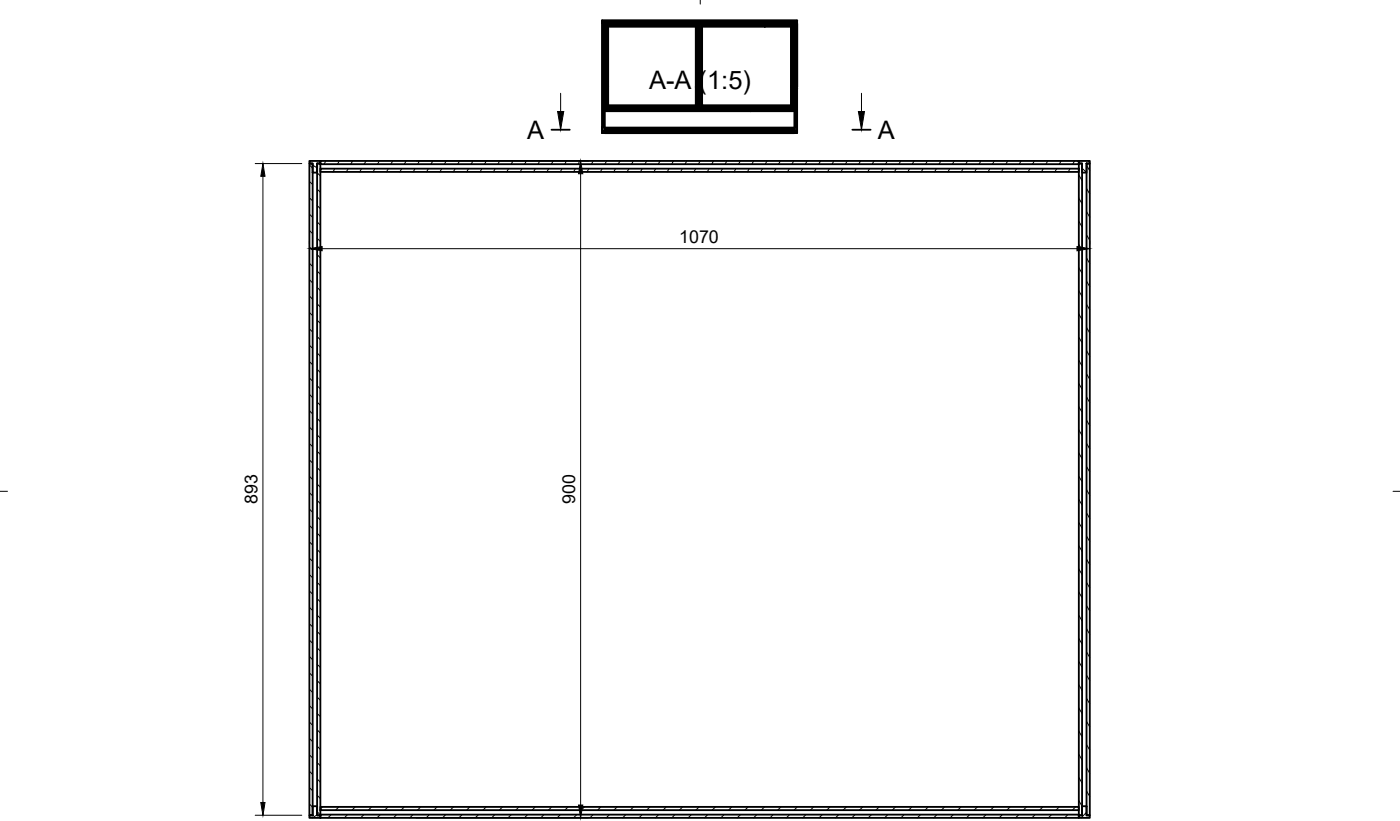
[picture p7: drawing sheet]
<svg xmlns="http://www.w3.org/2000/svg" width="384mm" height="225mm" viewBox="0 0 384 225" stroke-linecap="round" stroke-linejoin="round" font-family="sans-serif">
<defs><g id="words">
<g font-size="7">
<text x="178" y="24.4">A-A</text>
<text x="191.6" y="24.4">(</text>
<text x="193.9" y="24.4">1:5)</text>
<text x="144.6" y="38.1">A</text>
<text x="240.7" y="38.1">A</text>
</g>
<g font-size="4.9">
<text x="186.3" y="66.7">1070</text>
<text x="70.6" y="138.2" transform="rotate(-90 70.6 138.2)">893</text>
<text x="157.8" y="138.2" transform="rotate(-90 157.8 138.2)">900</text>
</g>
</g></defs>
<!-- layer: Visible -->
<g fill="none" stroke="#000" stroke-width=".51">
<path d="M165.1 6.4l.1 28.6M165.1 6.2v.2h.5M165.1 5.7v.2h53.5v.3h-53.5v-.3M165.1 5.7h53.5M165.1 5.7v-.1h53.5v.1M165.3 6.4v28.6M165.6 6.4v28.6h.2M165.6 6.4h.3M165.9 6.4v23.3M165.9 6.5h52.7v17.4M166.3 6.6l-.2 17.2M166.6 6.6h-.6v23h.3"/>
<path d="M166.8 6.6v.7M166.8 6.6h-.2v17.2h-.3h.4M166.8 6.6h24M166.8 7.3h24M166.8 7.1h24M166.8 6.8h24M166.8 7.3v21.5M178.6 6.5v.1M178.7 6.4h.1M178.7 6.5l.1 .1M179.1 6.4v.2M179.3 6.4l.1 .2"/>
<path d="M190.8 6.6h.5M190.8 6.6v.7M190.8 7.3v21.5M191 6.6v17.2h-.1M192 6.6v17.2h-.2M192.3 6.6h-.6v23h.6M192.4 6.6h.1M192.4 6.6h-.1v17.2h-.3v5.8M192.5 6.6v.2h17.2v-.2M192.5 6.8v.3M192.5 7.3v21.5M192.5 6.6h24.4"/>
<path d="M192.5 7.3h24.4M192.9 6.5v.1M193.1 6.5v.1M193.4 6.5v.1M193.6 6.5v.1M209.7 7.2v-.1h-17.2v.2M209.7 6.6h.1M209.7 7.2v.1M209.7 6.6v.6M216.9 6.6h.2M216.9 6.6v.2h-7.2v.3h7.2v.2M216.9 6.8v.3"/>
<path d="M216.9 7.3v21.5M217.4 6.6h-.3l-.1 17.2M217.9 6.4v28.6M218.1 6.4v28.6h-.2M218.4 6.4v28.6h.1M218.5 6.4h.1M218.6 6.2v.2M218.6 5.7v.2M218.6 6.4v28.6M165.1 35.7h53.5v.8h-53.5zM165.1 36.3h53.5M165.1 35.9h53.5"/>
<path d="M165.2 35h.1M165.2 35v.7M165.3 35v-.7h.3v.7h.2M165.8 35h.1M165.8 36.5h.1M165.9 35.6l-.1 .1M165.9 35h.1M165.9 35.6v.1M165.9 35h52.2v-.7h.3v.7h.1M165.9 24.2v.3h.1M165.9 29.7v.5M165.9 29.7h52v.2h-12"/>
<path d="M165.9 35.6v-.1h52v.1M165.9 35v.2h52M165.9 30.5v4.5M165.9 24.2h.1M165.9 23.7h.1M165.9 23.9h.1M165.9 29.9h40M166 23.8h.1M166.1 23.8l.2 5.8h.3M166.5 35.2v.3M166.7 23.8h.1M166.7 23.8h-.1v5.8h.2"/>
<path d="M166.8 29.4h24v.2M166.8 28.8v.8M166.8 28.8h24M166.8 29.1h24M166.8 29.6h24M182.7 36.4l.1 .1M182.9 36.5h.1M183.4 36.4l-.2 .1M190.8 23.8h.1M190.8 28.8v.6M190.8 29.6h.2M190.9 23.8h.1v5.8h.3"/>
<path d="M191 23.8h.5M191.3 23.8v-17.2h.3v23h-.3v-5.8h.2M191.5 23.8h.1M191.6 24.5h.1M191.6 24.2h.1M191.6 23.7h.1M191.6 23.9h.1M191.7 23.8h.1M191.8 23.8h.6M192.4 23.8h.1M192.4 23.8h-.1v5.8h.1M192.4 29.6h.1"/>
<path d="M192.5 29.4h24.4v.2M192.5 28.8v.8M192.5 24.5h.1M192.5 24.2h.1M192.5 23.7h.1M192.5 23.9h.1M192.5 28.8h24.4M192.5 29.1h24.4M192.5 29.6h24.4M192.9 29.6v.1M193.1 29.6v.1M193.4 29.6v.1"/>
<path d="M193.6 29.6v.1M200.3 36.4v.1M200.5 36.5h-.2M200.8 36.5h.1M201 36.4l-.1 .1M205.9 30.4v-.2h-40v.3M205.9 29.7v.2M205.9 30.4v.1M205.9 29.9v.5M205.9 29.9v.3h12v.3h-52M216.9 23.8h.1M216.9 28.8v.6"/>
<path d="M216.9 29.6h.5M217 23.8h.4M217.4 23.8v-17.2h.3v23h-.3v-5.8h.2M217.4 23.8h-.3v5.8M217.4 23.8h.2M217.6 23.8h.1M217.7 24.5h.2M217.7 24.2h.2M217.7 23.7h.2M217.7 23.9h.2M217.8 36.5h.1M217.9 35.6v.1"/>
<path d="M217.9 35h.1M217.9 35.2h-.7v.3M217.9 35v.2M218.5 35h.1M218.6 35h.1M218.6 24.2v.2M218.6 35v.6M218.6 23.7h.1M218.6 35.6v.1M84.9 44.1h3v.7h-.9v2.5h-1.3v-2.5h-.8zM84.9 44.8h.8v178.6h-.8zM87 44.8h.9v178.6h-.9z"/>
<path d="M87.9 46.2h208v.9h-208zM87.9 44.1h208v.9h-208zM295.9 44.1h3v.7h-.9v2.5h-1.2v-2.5h-.9zM295.9 44.8h.9v178.6h-.9zM298 44.8h.9v178.6h-.9zM85.7 220.9h1.3v2.5h.9v.7h-3v-.7h.8zM87.9 221.1h208v.9h-208zM87.9 223.2h208v.9h-208zM296.8 220.9h1.2v2.5h.9v.7h-3v-.7h.9z"/>
</g>
<g fill="#000">
<circle cx="165.9" cy="6.5" r=".25"/>
<circle cx="165.9" cy="23.9" r=".25"/>
<circle cx="165.9" cy="23.7" r=".25"/>
<circle cx="217.9" cy="30.3" r=".25"/>
</g>
<!-- layer: BORDER -->
<path d="M192 -.1v1.2M0 134.6h2M382 134.6h2" fill="none" stroke="#000" stroke-width=".27"/>
<!-- layer: Hatching -->
<g fill="none" stroke="#000" stroke-width=".27">
<path d="M84.9 58.7l.8 .9M84.9 54.2l.8 .9M84.9 49.7l.8 .9M84.9 45.2l.8 .9M84.9 44.8h.1M85.7 45.3l1.3 .7M87 56.3l.9 .9M87 51.8l.9 .9M87 47.3l.9 .9M88.2 46.2l-.3 .6M89.4 44.1l-.5 .9M91.8 46.2l-.5 .9"/>
<path d="M93 44.1l-.5 .9M95.5 46.2l-.5 .9M96.7 44.1l-.5 .9M99.1 46.2l-.5 .9M100.4 44.1l-.5 .9M102.8 46.2l-.5 .9M104 44.1l-.5 .9M106.5 46.2l-.5 .9M107.7 44.1l-.5 .9M110.1 46.2l-.5 .9M111.4 44.1l-.5 .9M113.8 46.2l-.5 .9"/>
<path d="M115 44.1l-.5 .9M117.5 46.2l-.5 .9M118.7 44.1l-.5 .9M121.1 46.2l-.5 .9M122.4 44.1l-.5 .9M124.8 46.2l-.5 .9M126 44.1l-.5 .9M128.5 46.2l-.5 .9M129.7 44.1l-.5 .9M132.1 46.2l-.5 .9M133.4 44.1l-.5 .9M135.8 46.2l-.5 .9"/>
<path d="M137 44.1l-.5 .9M139.5 46.2l-.5 .9M140.7 44.1l-.5 .9M143.1 46.2l-.5 .9M144.4 44.1l-.6 .9M146.8 46.2l-.5 .9M148 44.1l-.5 .9M150.5 46.2l-.5 .9M151.7 44.1l-.5 .9M154.1 46.2l-.5 .9M155.4 44.1l-.5 .9M157.8 46.2l-.5 .9"/>
<path d="M159 44.1l-.5 .9M161.5 46.2l-.5 .9M162.7 44.1l-.5 .9M165.1 46.2l-.5 .9M166.4 44.1l-.5 .9M168.8 46.2l-.5 .9M170 44.1l-.5 .9M172.5 46.2l-.5 .9M173.7 44.1l-.5 .9M176.1 46.2l-.5 .9M177.4 44.1l-.6 .9M179.8 46.2l-.5 .9"/>
<path d="M181 44.1l-.5 .9M183.5 46.2l-.5 .9M184.7 44.1l-.5 .9M187.1 46.2l-.5 .9M188.4 44.1l-.6 .9M190.8 46.2l-.5 .9M192 44.1l-.5 .9M194.5 46.2l-.6 .9M195.7 44.1l-.5 .9M198.1 46.2l-.5 .9M199.3 44.1l-.5 .9M201.8 46.2l-.5 .9"/>
<path d="M203 44.1l-.5 .9M205.5 46.2l-.5 .9M206.7 44.1l-.5 .9M209.1 46.2l-.5 .9M210.3 44.1l-.5 .9M212.8 46.2l-.5 .9M214 44.1l-.5 .9M216.5 46.2l-.5 .9M217.7 44.1l-.5 .9M220.1 46.2l-.5 .9M221.4 44.1l-.6 .9M223.8 46.2l-.5 .9"/>
<path d="M225 44.1l-.5 .9M227.5 46.2l-.6 .9M228.7 44.1l-.5 .9M231.1 46.2l-.5 .9M232.3 44.1l-.5 .9M234.8 46.2l-.5 .9M236 44.1l-.5 .9M238.5 46.2l-.5 .9M239.7 44.1l-.5 .9M242.1 46.2l-.5 .9M243.3 44.1l-.5 .9M245.8 46.2l-.5 .9"/>
<path d="M247 44.1l-.5 .9M249.4 46.2l-.5 .9M250.7 44.1l-.5 .9M253.1 46.2l-.5 .9M254.3 44.1l-.5 .9M256.8 46.2l-.5 .9M258 44.1l-.5 .9M260.5 46.2l-.6 .9M261.7 44.1l-.5 .9M264.1 46.2l-.5 .9M265.3 44.1l-.5 .9M267.8 46.2l-.5 .9"/>
<path d="M269 44.1l-.5 .9M271.5 46.2l-.6 .9M272.7 44.1l-.5 .9M275.1 46.2l-.5 .9M276.3 44.1l-.5 .9M278.8 46.2l-.5 .9M280 44.1l-.5 .9M282.4 46.2l-.5 .9M283.7 44.1l-.5 .9M286.1 46.2l-.5 .9M287.3 44.1l-.5 .9M289.8 46.2l-.5 .9"/>
<path d="M291 44.1l-.5 .9M293.4 46.2l-.5 .9M294.7 44.1l-.5 .9M295.8 54.3l.9 1.5M295.8 47.9l.9 1.6M296.7 46.1l1.3 1.2M298 58l.8 1.5M298 51.6l.8 1.5M298 45.3l.8 1.5M84.9 76.6l.8 .9M84.9 72.2l.8 .8M84.9 67.7l.8 .9"/>
<path d="M84.9 63.2l.8 .8M87 78.8l.9 .8M87 74.3l.9 .9M87 69.8l.9 .9M87 65.3l.9 .9M87 60.8l.9 .9M295.8 79.7l.9 1.5M295.8 73.3l.9 1.6M295.8 67l.9 1.5M295.8 60.6l.9 1.6M298 77l.8 1.5M298 70.7l.8 1.5"/>
<path d="M298 64.3l.8 1.5M84.9 99.1l.8 .9M84.9 94.6l.8 .9M84.9 90.1l.8 .9M84.9 85.6l.8 .9M84.9 81.1l.8 .9M87 96.7l.9 .9M87 92.2l.9 .9M87 87.7l.9 .9M87 83.3l.9 .8M295.8 98.7l.9 1.6M295.8 92.4l.9 1.5"/>
<path d="M295.8 86l.9 1.6M298 96.1l.8 1.5M298 89.7l.8 1.5M298 83.4l.8 1.5M84.9 117l.8 .9M84.9 112.6l.8 .8M84.9 108.1l.8 .9M84.9 103.6l.8 .9M87 119.2l.9 .9M87 114.7l.9 .9M87 110.2l.9 .9M87 105.7l.9 .9"/>
<path d="M87 101.2l.9 .9M295.8 117.8l.9 1.5M295.8 111.4l.9 1.6M295.8 105.1l.9 1.5M298 115.1l.8 1.5M298 108.8l.8 1.5M298 102.4l.8 1.5M84.9 139.5l.8 .9M84.9 135l.8 .9M84.9 130.5l.8 .9M84.9 126l.8 .9M84.9 121.6l.8 .8"/>
<path d="M87 137.1l.9 .9M87 132.6l.9 .9M87 128.2l.9 .8M87 123.7l.9 .8M295.8 136.8l.9 1.6M295.8 130.5l.9 1.5M295.8 124.1l.9 1.6M298 134.2l.8 1.5M298 127.8l.8 1.5M298 121.5l.8 1.5M84.9 157.5l.8 .8M84.9 153l.8 .9"/>
<path d="M84.9 148.5l.8 .9M84.9 144l.8 .9M87 159.6l.9 .9M87 155.1l.9 .9M87 150.6l.9 .9M87 146.1l.9 .9M87 141.6l.9 .9M295.8 155.9l.9 1.5M295.8 149.5l.9 1.6M295.8 143.2l.9 1.5M298 159.6l.8 1.5M298 153.2l.8 1.5"/>
<path d="M298 146.9l.8 1.5M298 140.5l.8 1.5M84.9 179.9l.8 .9M84.9 175.4l.8 .9M84.9 170.9l.8 .9M84.9 166.4l.8 .9M84.9 162l.8 .8M87 177.5l.9 .9M87 173.1l.9 .8M87 168.6l.9 .9M87 164.1l.9 .8M295.8 174.9l.9 1.6"/>
<path d="M295.8 168.6l.9 1.5M295.8 162.2l.9 1.6M298 178.6l.8 1.5M298 172.3l.8 1.5M298 165.9l.8 1.5M84.9 197.9l.8 .8M84.9 193.4l.8 .9M84.9 188.9l.8 .9M84.9 184.4l.8 .9M87 200l.9 .9M87 195.5l.9 .9M87 191l.9 .9"/>
<path d="M87 186.5l.9 .9M87 182l.9 .9M295.8 194l.9 1.5M295.8 187.6l.9 1.6M295.8 181.3l.9 1.5M298 197.7l.8 1.5M298 191.3l.8 1.5M298 185l.8 1.5M84.9 215.8l.8 .9M84.9 211.3l.8 .9M84.9 206.9l.8 .8M84.9 202.4l.8 .8"/>
<path d="M87 217.9l.9 .9M87 213.5l.9 .8M87 209l.9 .9M87 204.5l.9 .9M295.8 219.4l.9 1.5M295.8 213l.9 1.6M295.8 206.7l.9 1.5M295.8 200.3l.9 1.6M298 216.7l.8 1.5M298 210.4l.8 1.5M298 204l.8 1.5M84.9 220.3l.8 .9"/>
<path d="M87 222.4l.9 .9M87 223.3l-1.4 .8M88.5 221.1l-.6 .6M90.8 223.2l-.9 .9M92.9 221.1l-.9 .9M95.3 223.2l-.9 .9M97.4 221.1l-.9 .9M99.8 223.2l-.9 .9M101.9 221.1l-.9 .9M104.3 223.2l-.9 .9M106.4 221.1l-.9 .9M108.8 223.2l-.9 .9"/>
<path d="M110.9 221.1l-.9 .9M113.3 223.2l-.9 .9M115.4 221.1l-.9 .9M117.7 223.2l-.8 .9M119.9 221.1l-.9 .9M122.2 223.2l-.8 .9M124.4 221.1l-.9 .9M126.7 223.2l-.8 .9M128.9 221.1l-.9 .9M131.2 223.2l-.9 .9M133.3 221.1l-.8 .9M135.7 223.2l-.9 .9"/>
<path d="M137.8 221.1l-.9 .9M140.2 223.2l-.9 .9M142.3 221.1l-.8 .9M144.7 223.2l-.9 .9M146.8 221.1l-.9 .9M149.2 223.2l-.9 .9M151.3 221.1l-.9 .9M153.7 223.2l-.9 .9M155.8 221.1l-.9 .9M158.2 223.2l-.9 .9M160.3 221.1l-.9 .9M162.7 223.2l-.9 .9"/>
<path d="M164.8 221.1l-.9 .9M167.1 223.2l-.8 .9M169.3 221.1l-.9 .9M171.6 223.2l-.9 .9M173.8 221.1l-.9 .9M176.1 223.2l-.9 .9M178.2 221.1l-.8 .9M180.6 223.2l-.9 .9M182.7 221.1l-.8 .9M185.1 223.2l-.9 .9M187.2 221.1l-.9 .9M189.6 223.2l-.9 .9"/>
<path d="M191.7 221.1l-.9 .9M194.1 223.2l-.9 .9M196.2 221.1l-.9 .9M198.6 223.2l-.9 .9M200.7 221.1l-.9 .9M203.1 223.2l-.9 .9M205.2 221.1l-.9 .9M207.6 223.2l-.9 .9M209.7 221.1l-.9 .9M212 223.2l-.8 .9M214.2 221.1l-.9 .9M216.5 223.2l-.8 .9"/>
<path d="M218.6 221.1l-.8 .9M221 223.2l-.9 .9M223.1 221.1l-.8 .9M225.5 223.2l-.9 .9M227.6 221.1l-.8 .9M230 223.2l-.9 .9M232.1 221.1l-.9 .9M234.5 223.2l-.9 .9M236.6 221.1l-.9 .9M239 223.2l-.9 .9M241.1 221.1l-.9 .9M243.5 223.2l-.9 .9"/>
<path d="M245.6 221.1l-.9 .9M248 223.2l-.9 .9M250.1 221.1l-.9 .9M252.4 223.2l-.8 .9M254.6 221.1l-.9 .9M256.9 223.2l-.8 .9M259.1 221.1l-.9 .9M261.4 223.2l-.8 .9M263.6 221.1l-.9 .9M265.9 223.2l-.9 .9M268 221.1l-.8 .9M270.4 223.2l-.9 .9"/>
<path d="M272.5 221.1l-.9 .9M274.9 223.2l-.9 .9M277 221.1l-.9 .9M279.4 223.2l-.9 .9M281.5 221.1l-.9 .9M283.9 223.2l-.9 .9M286 221.1l-.9 .9M288.4 223.2l-.9 .9M290.5 221.1l-.9 .9M292.9 223.2l-.9 .9M295 221.1l-.9 .9M298 223.1l.2 .3"/>
<path d="M298 222.6l-1.5 1.5"/>
</g>
<!-- layer: Section Lines -->
<path d="M151.3 35.6h4.9M233.8 35.6h5" fill="none" stroke="#000" stroke-width=".51"/>
<path d="M153.7 25.6v5M236.3 25.6v5" fill="none" stroke="#000" stroke-width=".27"/>
<path d="M152.9 30.6h1.7l-.9 5zM235.4 30.6h1.7l-.8 5z" fill="#000" stroke="#000" stroke-width=".27"/>
<!-- layer: FD_Dimensions -->
<path d="M70 44.8h12.8M72.1 48.3v171.6M114.2 44.1h47.1M159.2 47.6v173M84.9 66v.9M88.3 68.1h207.1M298.8 66v.9M70 223.4h12.8M114.2 224.1h47.1" fill="none" stroke="#000" stroke-width=".27"/>
<path d="M72.1 44.8l.6 3.5h-1.2zM159.2 44.1l.6 3.5h-1.1zM84.9 68.1l3.4-.5v1.1zM295.4 67.6l3.4 .5-3.4 .6zM71.5 219.9h1.2l-.6 3.5zM158.7 220.6h1.1l-.6 3.5z" fill="#000" stroke="#000" stroke-width=".27"/>
<use href="#words"/>
</svg>
